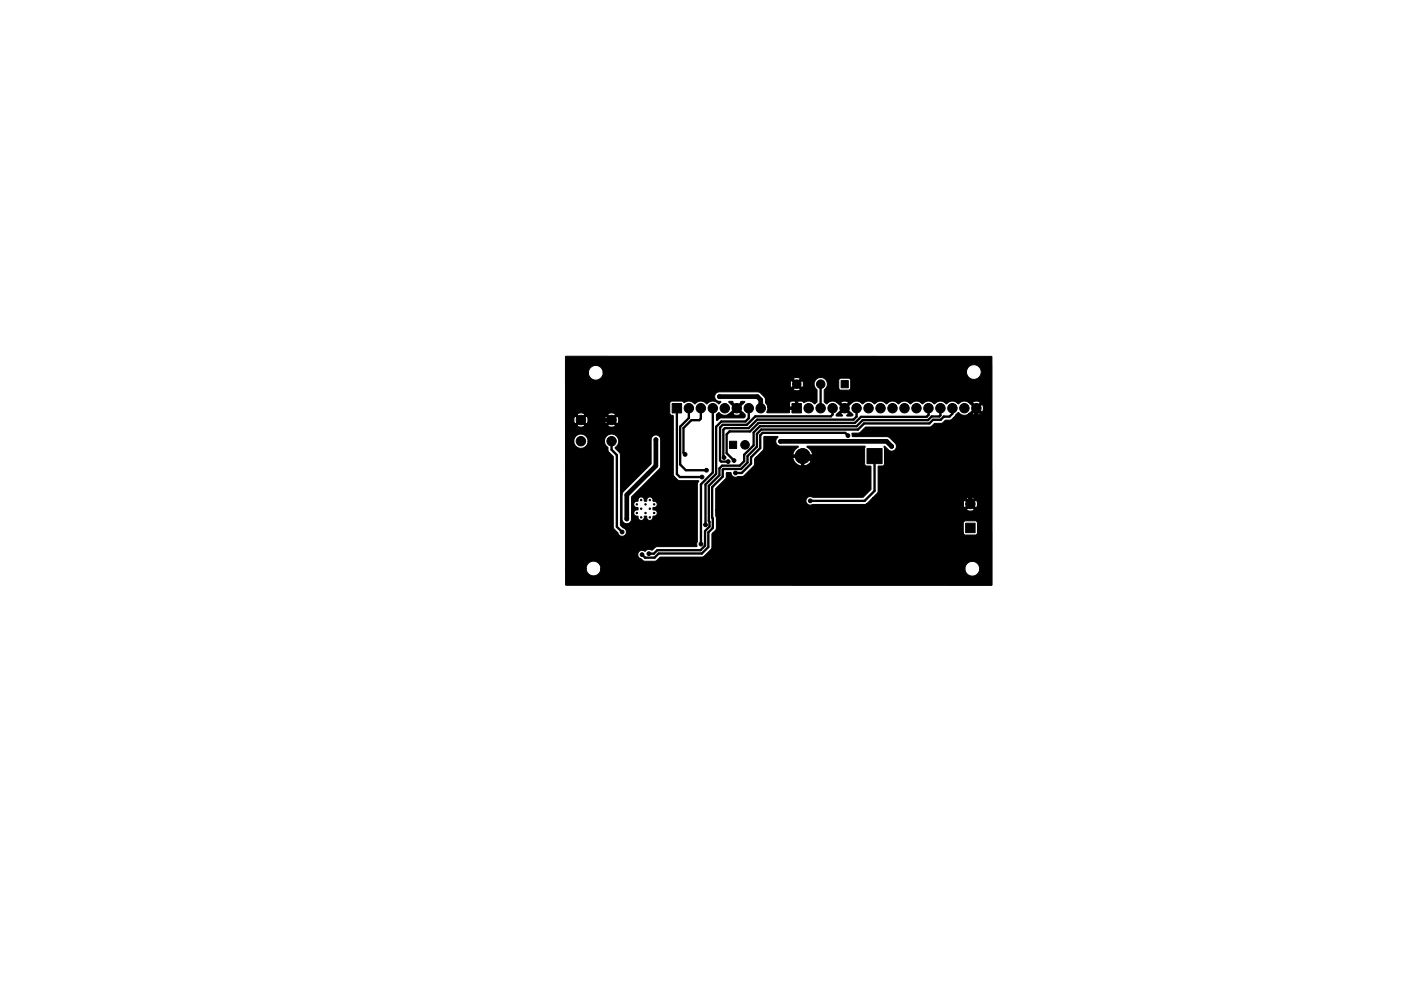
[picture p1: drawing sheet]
<svg xmlns="http://www.w3.org/2000/svg" width="297mm" height="210mm" viewBox="0 0 297 210" stroke-linecap="round" stroke-linejoin="round" font-family="sans-serif">
<g fill="#000" stroke="#000" stroke-width=".21">
<path d="M119.9 75.6h90.3l.1 .1v48.5l-90.4-.1v-3.4h4.4l.1 .5 .4 .6 .9 .4a1.56 1.56 0 0 0 1.7-1.5h77.2l.3 1 .6 .4 .5 .1a1.56 1.56 0 0 0 1.7-1.5 1.56 1.56 0 0 0-1.5-1.6 1.56 1.56 0 0 0-1.6 1.6h-77.2l-.1-.6-.2-.5-.6-.4-.5-.1a1.57 1.57 0 0 0-1.7 1.6h-4.4v-3h15.3l.3 .7 1.2 .7h2.2l1.1-.9h9l.3-.2 1.6-1.7v-3l.3-.2h53l.2 .3 .3 .1h2.2l.3-.4v-2.2l-.4-.4h-2.1l-.3 .1-.2 .4v2.1h-53l.7-1-.2-3.9h53.2a1.46 1.46 0 0 0 1.7 0l-.9-.9-.8 .9h-53.2v-4.5l2.2-2.2 .2-1.2h.9l.2 .6 .4 .3 2-.2 2.3-2.2 .1-1.4 .3-.4h7.8a2.06 2.06 0 0 0 1.8 1.8h.5a2.02 2.02 0 0 0 1.9-1.8h-1.9v1.8h-.5v-1.8h-9.6l1.6-1.7 .1-2.6h2.9a1.1 1.1 0 0 0-.4 1.1 1.1 1.1 0 0 0 .9 .9h3.8l.1 .1a2.28 2.28 0 0 0-1.2 1.7h4.2a2.11 2.11 0 0 0-1.1-1.6v-.2h12.2l-.1 3.8 .3 .3 1.1 .2v4.8l-1.7 1.7h-10.7l-.3-.1a.91 .91 0 0 0-1.1 1 .91 .91 0 0 0 1.4 .6l31.9-.1 .3 .9 .9-.9h.7l.9 .9a1.46 1.46 0 0 0 0-1.7l-.9 .8h-.7l-.9-.8-.3 .8h-20.5l1.3-1.2h19.9l.8 .9 .9-.9a1.49 1.49 0 0 0-1.7 0h-19.9l1-1 .2-.4v-5.4h.9l.4-.4-.1-3.8h.2l.9 .9 .5 .1a1.01 1.01 0 0 0 1-.6 1.01 1.01 0 0 0-.2-1.1l-1.1-1.1-.5-.2-7.4-.1-.2-.6 1.6-.2 1.4-1.2h13.6l1-.8h1.4l.9-.7h1.2l1.5-1.6a1.68 1.68 0 0 0 2.1 .3h.8a1.47 1.47 0 0 0 1.8 0l-.9-.8-.9 .8h-.8l1.3-1.2h.8l.8 .9a1.46 1.46 0 0 0 0-1.8l-.8 .9h-.8l-1.3-1.2h.8l.9 .8 .9-.8a1.45 1.45 0 0 0-1.8 0l-.9-.1a1.7 1.7 0 0 0-2 .4 1.64 1.64 0 0 0-2.6 0 1.64 1.64 0 0 0-2.5 0 1.64 1.64 0 0 0-2.6 0 1.64 1.64 0 0 0-2.5 0 1.64 1.64 0 0 0-2.5 0 1.64 1.64 0 0 0-2.6 0 1.64 1.64 0 0 0-2.5 0 1.64 1.64 0 0 0-2.6 0 1.62 1.62 0 0 0-2.5 0l-.9 .9 1.4 1.3-.1 .3-1.2 .1v-.2l.4-.3-.8-.8-.9 .8 .4 .3v.2h-1.3v-.4l1.4-1.3-1.3-1.2h.8l.9 .8 .8-.8a1.49 1.49 0 0 0-1.7 0l-1-.1a1.7 1.7 0 0 0-2 .4l-.5-.5 .1-2.5 .4-.4h2.6l.4 .5h1.8l.4-.4v-1.8l-.4-.4h-1.8l-.4 .4v1.7l-2.6-.1a1.41 1.41 0 0 0-1-2.1h-.1a1.45 1.45 0 0 0-1.4 1 1.45 1.45 0 0 0 .5 1.6v2.5l-.4 .5a1.68 1.68 0 0 0-2.2-.3l-.6-.3h-.8l-.1 1.7-1.7 .1-.1 .7h-4.6l-.1-.2 .2-1.1h5.9v-1.2l-1.1 .1-.2 .3v.8h-4.6l-.5-.8-.2-1.2-.8-.9-.5-.2-8.3-.1a1.01 1.01 0 0 0-1 1 1.01 1.01 0 0 0 1 1.1l.3 .1-.4 .4a1.71 1.71 0 0 0-2.6 0 1.64 1.64 0 0 0-2.5 0 1.55 1.55 0 0 0-2.1-.3l-.6-.3-2.3 .1-.3 .4v2.1a.69 .69 0 0 0 .7 .5l.1 12.7 .8 .9 .5 .2h4l-.2 .7-.1 13.2-8.5 .1-.4 .1-.6 .6-.8-.1-.7 .4-.2-.1a.91 .91 0 0 0-1.4 .8h-15.3v-24.1h1.8v.2a1.51 1.51 0 0 0 1.6 1.3 1.51 1.51 0 0 0 1.4-1.5h3.5l.1 .7 .6 .6 .1 .9 1 1.1v14.8l.2 .5 .8 .8a.92 .92 0 0 0 1.5 .5 .92 .92 0 0 0-.4-1.5l-.6-.6v-6.4h.4v5.2a1.01 1.01 0 0 0 1 .9 1.01 1.01 0 0 0 1-.9v-1.4h.5a.68 .68 0 0 0 .8 .7l.1 .1a.7 .7 0 0 0 .7 .8 .7 .7 0 0 0 .6-.9 .32 .32 0 0 1 .5 0 .32 .32 0 0 1 0 .4 .71 .71 0 0 0 .9 .5 .71 .71 0 0 0 .5-.9h.1a.66 .66 0 0 0 .7-.3 .66 .66 0 0 0-.1-.8l-.4-.2a.27 .27 0 0 1-.4-.3 .27 .27 0 0 1 .4-.2 .66 .66 0 0 0 .6-.6 .66 .66 0 0 0-.5-.7l-.4-.1-.1-.5-.3-.3a.73 .73 0 0 0-.8 .1 .73 .73 0 0 0-.2 .7 .29 .29 0 0 1-.3 .1 .29 .29 0 0 1-.2-.3l-.3-.6a.73 .73 0 0 0-.8 .1 .73 .73 0 0 0-.3 .7 .68 .68 0 0 0-.8 .7 .68 .68 0 0 0 .8 .7 .35 .35 0 0 1 .1 .4 .35 .35 0 0 1-.5 .1l-.4 .3v.3h-.5v-3.4l6.1-6.2 .1-6a1.01 1.01 0 0 0-1-.9 1.01 1.01 0 0 0-1 .9l-.1 5.2-5.8 5.9-.3 .7h-.4v-8.6l-1.1-1.3a1.7 1.7 0 0 0 .3-2.6 1.51 1.51 0 0 0-1.6-.3 1.51 1.51 0 0 0-.9 1.4h-3.5v-.2a1.51 1.51 0 0 0-1.7-1.3 1.51 1.51 0 0 0-1.3 1.5h-1.8v-3.3h2.4a1.49 1.49 0 0 0 1.7 0h4.8a1.47 1.47 0 0 0 1.7 0l-.8-.8-.9 .8h-4.8l-.8-.8-.9 .8h-2.4v-1.2h1.8l.2 .9 .9-.9h.7l.9 .9 .3-.9h3.5l.2 .9 .9-.9h.7l.9 .9a1.43 1.43 0 0 0 0-1.8l-.9 .9h-.7l-.9-.9-.2 .9h-3.5l-.3-.9-.9 .9h-.7l-.9-.9-.2 .9h-1.8v-1.2h2.4l.9 .8 .8-.8h4.8l.9 .8 .8-.8a1.45 1.45 0 0 0-1.7 0h-4.8a1.49 1.49 0 0 0-1.7 0h-2.4v-5.2h48.2a1.34 1.34 0 0 0 1.6-.1l-.8-.7-.8 .8h-48.2v-1.2h47.6l.3 .8 .8-.8h.7l.8 .8a1.38 1.38 0 0 0 0-1.6l-.8 .8h-.7l-.8-.8-.3 .8h-47.6v-2.4h4.9v.5l.5 .7 .9 .3 1-.3h40.9l.8 .8 .8-.8a1.38 1.38 0 0 0-1.6 0h-40.9l.5-.5 .2-.8h77l.1 .5 .4 .6 1 .4a1.56 1.56 0 0 0 1.6-1.4 1.56 1.56 0 0 0-1.4-1.7 1.57 1.57 0 0 0-1.7 1.6h-77l-.2-.7-.3-.4-.9-.4a1.57 1.57 0 0 0-1.7 1.6h-4.9zM142.5 85.6h2v2h-2zM154.5 85.2h.8v.2l.9 .8 .9-.8v-.2h.8v.2l-1.3 1.2 1.4 1.3v.6l-.3 .2h-4.9l-.8 .5-.1-1.2 .5-.5a1.68 1.68 0 0 0 2.1 .3h.8a1.46 1.46 0 0 0 1.8 0l-.9-.8-.9 .8h-.8l1.3-1.2-1.2-1.2zM154.7 93.6h1.5v1.5h-1.5zM167.9 85.6h2v2h-2zM178.3 80.7h1.6v1.6h-1.6zM183.8 95.2h3.2v3.2h-3.2zM204.7 111h2v2h-2z"/>
<circle cx="123.2" cy="89.1" r="1"/>
<circle cx="123.2" cy="93.6" r="1"/>
<circle cx="129.7" cy="89.1" r="1"/>
<circle cx="129.7" cy="93.6" r="1"/>
<circle cx="139.1" cy="93.3" r=".4"/>
<circle cx="145.3" cy="96.4" r=".4"/>
<circle cx="146" cy="86.6" r="1"/>
<circle cx="148.6" cy="86.6" r="1"/>
<circle cx="149.8" cy="99.8" r=".4"/>
<circle cx="151.1" cy="86.6" r="1"/>
<circle cx="152.5" cy="84.1" r=".4"/>
<circle cx="153.5" cy="97.1" r=".4"/>
<circle cx="153.7" cy="86.6" r="1"/>
<circle cx="154.4" cy="97.9" r=".4"/>
<circle cx="155.6" cy="97.7" r=".4"/>
<circle cx="156.2" cy="86.6" r="1"/>
<circle cx="158" cy="94.4" r=".91"/>
<circle cx="158.7" cy="86.6" r="1"/>
<circle cx="161.3" cy="86.6" r="1"/>
<circle cx="165.5" cy="93.6" r=".4"/>
<circle cx="168.9" cy="81.5" r=".9"/>
<circle cx="170.2" cy="96.8" r="1.6"/>
<circle cx="171.4" cy="86.6" r="1"/>
<circle cx="174" cy="86.6" r="1"/>
<circle cx="174" cy="81.5" r=".9"/>
<circle cx="176.5" cy="86.6" r="1"/>
<circle cx="179.1" cy="86.6" r="1"/>
<circle cx="179.8" cy="92.4" r=".4"/>
<circle cx="181.6" cy="86.6" r="1"/>
<circle cx="184.1" cy="86.6" r="1"/>
<circle cx="186.7" cy="86.6" r="1"/>
<circle cx="189.1" cy="94.7" r=".4"/>
<circle cx="189.2" cy="86.6" r="1"/>
<circle cx="191.8" cy="86.6" r="1"/>
<circle cx="194.3" cy="86.6" r="1"/>
<circle cx="196.8" cy="86.6" r="1"/>
<circle cx="199.4" cy="86.6" r="1"/>
<circle cx="201.9" cy="86.6" r="1"/>
<circle cx="204.5" cy="86.6" r="1"/>
<circle cx="207" cy="86.6" r="1"/>
<circle cx="129" cy="112.4" r=".4"/>
<circle cx="131.9" cy="112.9" r=".4"/>
<circle cx="132.9" cy="110.1" r=".4"/>
<circle cx="135" cy="108.8" r=".15"/>
<circle cx="135" cy="107" r=".15"/>
<circle cx="135.9" cy="109.8" r=".15"/>
<circle cx="135.9" cy="106.1" r=".15"/>
<circle cx="135.9" cy="107.9" r=".15"/>
<circle cx="136.1" cy="117.7" r=".4"/>
<circle cx="136.9" cy="108.8" r=".15"/>
<circle cx="136.9" cy="107" r=".15"/>
<circle cx="137.6" cy="117.5" r=".4"/>
<circle cx="137.8" cy="109.8" r=".15"/>
<circle cx="137.8" cy="106.1" r=".15"/>
<circle cx="137.8" cy="107.9" r=".15"/>
<circle cx="138.7" cy="108.8" r=".15"/>
<circle cx="138.7" cy="107" r=".15"/>
<circle cx="148.6" cy="115.4" r=".4"/>
<circle cx="148.8" cy="101.2" r=".4"/>
<circle cx="149.6" cy="111.3" r=".4"/>
<circle cx="155.9" cy="100.3" r=".4"/>
<circle cx="171.8" cy="106.3" r=".4"/>
<circle cx="177.4" cy="102.8" r=".4"/>
<circle cx="205.7" cy="106.9" r="1"/>
</g>
<path d="M129.7 89.1h-2.3l-1.4 1.4v4.7l3 2.9v14.3M139.1 93.3v5.5l-6.2 6.2v5.1M152.5 84.1h8.1l.7 .8v1.7M165.5 93.6h22.5l1.1 1.1M170.2 96.8h1.1l6.1 6M207 86.6v3.5l-1.3 1.3v15.5" fill="none" stroke="#000" stroke-width="1"/>
<g fill="none" stroke="#000" stroke-width=".5">
<path d="M129.7 93.6v1.8l1.1 1.1v15.3l1.1 1.1M143.5 86.6v14l.6 .6h4.7M146 86.6v2.1l-1.8 1.8v8.1l1.2 1.2h4.4M148.6 86.6v2.2l-.3 .3h-1.7l-1.7 1.7v5.3l.4 .3M151.1 86.6v13.6l-2.5 2.6v12.6M158.7 86.6v2.1l-.6 .7h-5.2l-1.1 1.1v10l-2.2 2.3v8.5M173.7 81.5h.1M173.9 81.5l.1 5.1M176.5 86.6v1.4l-.4 .3h-16l-1.8 1.8h-5.1l-.5 .6v7l.2 .2h1.5M179.8 92.4l-.6-.6h-17.5l-.5 .5v2.8l-2 1.9v1.4l-1.9 1.9h-1.4M181.6 86.6v1.8l-.6 .6h-20.5l-1.8 1.8h-5l-.3 .4v5.7l.1 .2M185.4 96.8v7.4l-2.1 2.1h-11.5"/>
<path d="M196.8 86.6h.1M196.9 86.6v1.4l-.4 .4h-14l-1.2 1.3h-20.5l-1.8 1.8h-4.3l-.6 .6v4l1.5 1.6M199.4 86.6v1.5l-.2 .3h-1.7l-.7 .7h-13.9l-1.3 1.3h-20.5l-1.3 1.4v2.7l-2 2v1.3l-1 1h-3.7l-.6 .6v1.4l-2.2 2.3v7.5l.1 .1v1l-.9 1v3.1l-1 .9h-9.1l-.8 .8h-1M200.1 88.4l-.6 .7h-1.7l-.8 .7h-13.8l-1.3 1.3h-20.5l-.9 .9v2.8l-2 2v1.3l-1.4 1.4h-3.7l-.2 .2v1.4l-2.2 2.3v6.4l.1 .2v2l-.9 1v3.1l-1.4 1.3h-9.1l-.9 .9h-2l-.7-.6M200.1 88.4h.1M201.9 86.6v1.2l-.6 .6h-1.2M171.8 106.3h.1"/>
</g>
</svg>
